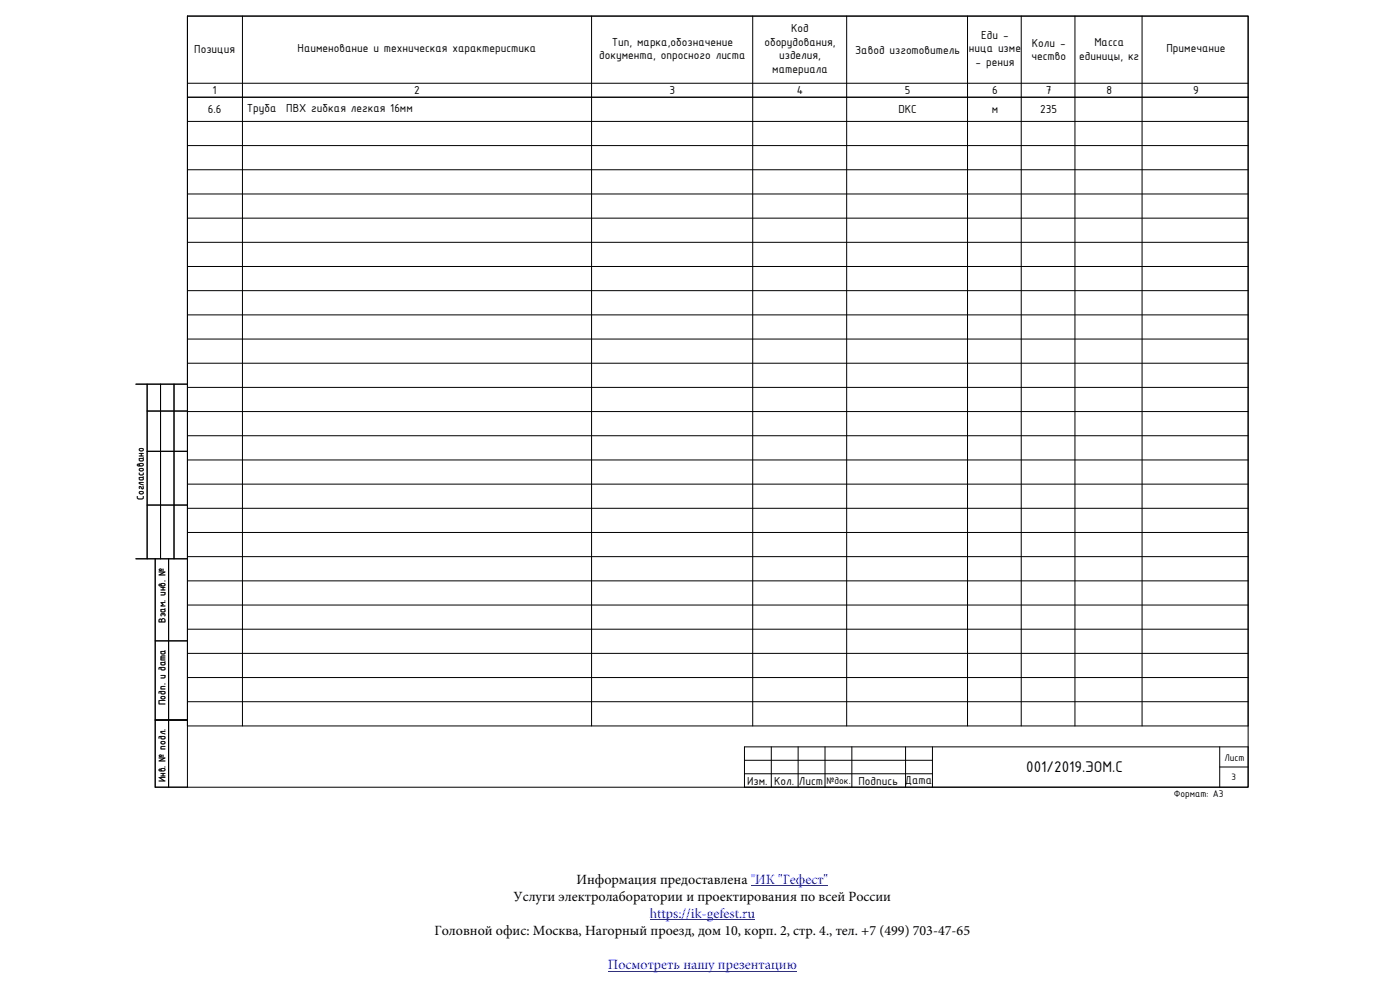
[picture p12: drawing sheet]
<svg xmlns="http://www.w3.org/2000/svg" width="420mm" height="297mm" viewBox="0 0 420 297" stroke-linecap="round" stroke-linejoin="round" font-family="sans-serif">
<defs><g id="words">
<text font-size="5" x="308.4" y="231.8">001/2019.ЭОМ.С</text>
<g font-size="4.2">
<text x="173" y="265.3">Информация предоставлена &quot;ИК &quot;Гефест&quot;</text>
<text x="154.1" y="270.4">Услуги электролаборатории и проектирования по всей России</text>
<text x="130.4" y="280.5">Головной офис: Москва, Нагорный проезд, дом 10, корп. 2, стр. 4., тел. +7 (499) 703-47-65</text>
</g>
<g font-size="4.2" fill="#00f">
<text x="195" y="275.5">https://ik-gefest.ru</text>
<text x="182.5" y="290.7">Посмотреть нашу презентацию</text>
</g>
<g font-size="3.8">
<text x="237.4" y="9.7">Код</text>
<text x="294.5" y="11.7">Еди -</text>
<text x="58.3" y="15.9">Позиция</text>
<text x="89.3" y="15.7">Наименование и техническая характеристика</text>
<text x="179.8" y="17.8">документа, опросного листа</text>
<text x="183.6" y="13.7">Тип, марка,обозначение</text>
<text x="229.4" y="13.7">оборудования,</text>
<text x="233.8" y="17.8">изделия,</text>
<text x="256.7" y="16.1">Завод изготовитель</text>
<text x="290.8" y="15.7">ница изме</text>
<text x="309.7" y="14.1">Коли -</text>
<text x="323.9" y="17.9">единицы, кг</text>
<text x="328.4" y="13.8">Масса</text>
<text x="350.1" y="15.7">Примечание</text>
<text x="231.8" y="21.8">материала</text>
<text x="292.8" y="19.8">- рения</text>
<text x="309.6" y="18.1">чество</text>
<text x="63.8" y="28.3">1</text>
<text x="124.3" y="28.3">2</text>
<text x="201" y="28.3">3</text>
<text x="239.2" y="28.3">4</text>
<text x="271.5" y="28.3">5</text>
<text x="297.8" y="28.3">6</text>
<text x="313.9" y="28.3">7</text>
<text x="332.1" y="28.3">8</text>
<text x="358.1" y="28.3">9</text>
<text x="62.4" y="34">6.6</text>
<text x="74.1" y="33.6">Труба</text>
<text x="85.9" y="33.6">ПВХ гибкая легкая 16мм</text>
<text x="269.6" y="34">DKC</text>
<text x="297.7" y="34">м</text>
<text x="312.2" y="34">235</text>
<text x="224.2" y="235.4">Изм.</text>
<text x="232.3" y="235.4">Кол.</text>
<text x="239.8" y="235.4">Лист</text>
<text x="257.6" y="235.4">Подпись Дата</text>
</g>
<g font-size="3.1">
<text x="43.2" y="150" transform="rotate(-90 43.2 150)">Согласовано</text>
<text x="49.7" y="186.8" transform="rotate(-90 49.7 186.8)">Взам. инв. №</text>
<text x="49.7" y="211.5" transform="rotate(-90 49.7 211.5)">Подп. и дата</text>
<text x="367.5" y="228.3">Лист</text>
<text x="49.7" y="234.8" transform="rotate(-90 49.7 234.8)">Инв. № подл.</text>
<text x="248" y="235.2">№док.</text>
<text x="352.2" y="239.1">Формат: А3</text>
</g>
<text font-size="3" x="369.6" y="234.1">3</text>
</g></defs>
<g fill="none" stroke="#000" stroke-width=".3">
<path d="M56.2 29.2h318.4v188.6h-318.4zM56.2 36.4h318.4M72.8 29.2v188.6M177.5 29.2v188.6M225.9 29.2v188.6M254.1 29.2v188.6M290.4 29.2v188.6M306.5 29.2v188.6M322.6 29.2v188.6M342.8 29.2v188.6M56.2 43.7h318.4M56.2 50.9h318.4"/>
<path d="M56.2 58.2h318.4M56.2 65.5h318.4M56.2 72.7h318.4M56.2 80h318.4M56.2 87.2h318.4M56.2 94.5h318.4M56.2 101.7h318.4M56.2 109h318.4M56.2 116.2h318.4M56.2 123.5h318.4M56.2 130.7h318.4M56.2 138h318.4"/>
<path d="M56.2 145.3h318.4M56.2 152.5h318.4M56.2 159.8h318.4M56.2 167h318.4M56.2 174.3h318.4M56.2 181.5h318.4M56.2 188.8h318.4M56.2 196h318.4M56.2 203.3h318.4M56.2 210.5h318.4"/>
</g>
<g fill="none" stroke="#000" stroke-width=".3">
<path d="M56.2 4.8h318.4v231.4h-318.4zM40.8 115.3h15.4M44.2 115.3v52.4M48.2 115.3v52.4M52.2 115.3v52.4M44.2 123.3h12M44.2 135.4h12M44.2 151.5h12M40.8 167.7h15.4M46.6 167.7v68.5h9.6M50.6 167.7v68.5M46.6 192.3h9.6"/>
<path d="M46.6 216h9.6"/>
</g>
<path d="M56.2 4.8h318.4v24.4h-318.4zM72.8 4.8v24.4M177.5 4.8v24.4M225.9 4.8v24.4M254.1 4.8v24.4M290.4 4.8v24.4M306.5 4.8v24.4M322.6 4.8v24.4M342.8 4.8v24.4M56.2 25h318.4" fill="none" stroke="#000" stroke-width=".3"/>
<path d="M223.4 232.2h56.4M223.4 228.1h56.4M223.4 224.1h151.2v12.1h-151.2zM231.5 224.1v12.1M239.5 224.1v12.1M247.6 224.1v12.1M255.7 224.1v12.1M271.8 224.1v12.1M279.8 224.1v12.1M366.1 224.1v12.1M366.1 230.1h8.5" fill="none" stroke="#000" stroke-width=".3"/>
<!-- layer: 0 -->
<path d="M280.7 226.5v7.2l83.6-7.2zM280.7 233.7l83.6-7.2v7.2z" fill="#fff" stroke="#fff" stroke-width=".3"/>
<path d="M195.1 275.9h31.4M225.4 265.7h23M182.5 291.4h56.6" fill="none" stroke="#00f" stroke-width=".3"/>
<use href="#words"/>
</svg>
